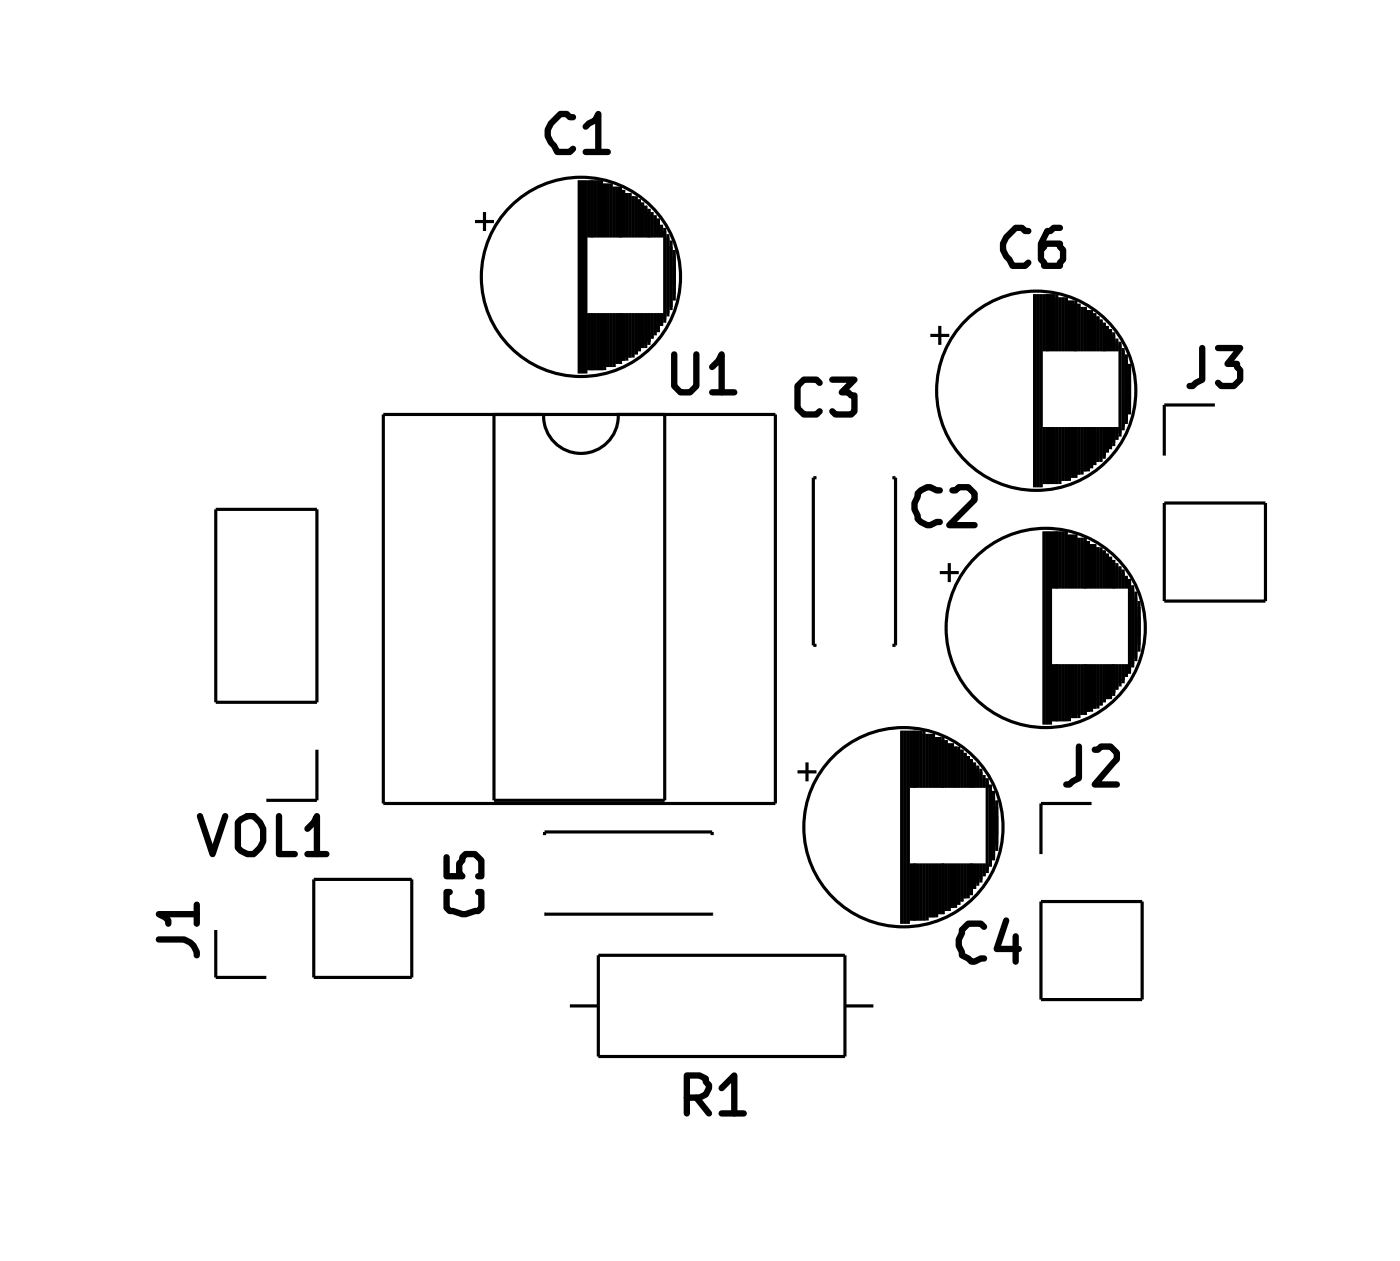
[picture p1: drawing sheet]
<svg xmlns="http://www.w3.org/2000/svg" width="37mm" height="34mm" viewBox="0 0 37 34" stroke-linecap="round" stroke-linejoin="round" font-family="sans-serif">
<g fill="none" stroke="#000" stroke-width=".08">
<path d="M5.8 13.6h2.7v5.2h-2.7zM10.3 11.1h10.5v10.4h-10.5zM12.7 5.9h.5M13 5.7v.5M13.2 11.1v10.3h4.6v-10.3M14.6 11.1a1 1 0 0 0 1 1 1 1 0 0 0 1-1M15.5 4.8v5.2M15.6 4.8v5.2M15.7 4.8v5.2M15.8 4.8v1.6M15.8 8.4v1.5M15.9 4.8v1.6"/>
<path d="M15.9 8.4v1.5M16 4.8v1.6M16 8.4v1.5M16.1 4.8v1.6M16.1 8.4v1.5M16.2 4.9v1.5M16.2 8.4v1.5M16.3 4.9v1.5M16.3 8.4v1.4M16.4 4.9v1.5M16.4 8.4v1.4M16.4 5v1.4"/>
<path d="M16.5 5v1.4M16.5 8.4v1.3M16.6 5v1.4M16.6 8.4v1.3M16.7 5.1v1.3M16.7 8.4v1.3M16.8 5.2v1.2M16.8 8.4v1.3M16.9 5.2v1.2M16.9 8.4v1.2M17 5.3v1.1M17 8.4v1.2"/>
<path d="M17 8.4v1.1M17.1 5.3v1.1M17.1 8.4v1M17.2 5.4v1M17.2 8.4v.9M17.3 5.5v.9M17.3 8.4v.9M17.4 5.6v.8M17.4 8.4v.8M17.5 5.7v.7M17.5 8.4v.7M17.5 5.8v.6"/>
<path d="M17.5 8.4v.6M17.6 5.8v.6M17.6 8.4v.5M17.7 6v.4M17.7 8.4v.3M17.8 6.1v2.5M17.9 6.3v2.2M18 6.4v1.9M18.1 6.7v1.3M21.9 12.8h-.1v4.5h.1M23.9 12.8h.1v4.5h-.1M24.2 19.6v5.1"/>
<path d="M24.3 19.6v5.1M24.4 19.6v1.5M24.5 19.6v1.5M24.6 19.6v1.5M24.7 19.6v1.5M24.8 19.6v1.5M24.9 9h.5M24.9 19.6v1.5M25 19.6v1.5M25.1 19.7v1.4M25.2 15.3h.5M25.2 8.7v.5"/>
<path d="M25.2 19.7v1.4M25.3 19.7v1.4M25.3 19.8v1.3M25.4 15.1v.5M25.4 19.9v1.2M25.5 19.9v1.2M25.6 20v1.1M25.7 20v1.1M27.7 7.9v5.1M27.8 7.9v5.1M27.9 7.9v5.1M28 7.9v1.5"/>
<path d="M28 11.4v1.6M28 14.2v5.2M28.1 7.9v1.5M28.1 11.4v1.6M28.1 14.2v5.2M28.2 7.9v1.5M28.2 11.4v1.6M28.2 14.2v1.6M28.2 17.8v1.5M28.3 7.9v1.5M28.3 11.4v1.6M28.3 14.2v1.6"/>
<path d="M28.3 17.8v1.5M28.4 8v1.4M28.4 11.4v1.6M28.4 14.2v1.6M28.4 17.8v1.5M28.5 8v1.4M28.5 11.4v1.5M28.5 14.2v1.6M28.5 17.8v1.5M28.6 8v1.4M28.6 11.4v1.5M28.6 14.2v1.6"/>
<path d="M28.6 17.8v1.5M28.6 14.3v1.5M28.7 8v1.4M28.7 11.4v1.4M28.7 14.3v1.5M28.7 17.8v1.4M28.8 8v1.4M28.8 11.4v1.4M28.8 14.3v1.5M28.8 17.8v1.4M28.9 8.1v1.3M28.9 11.4v1.3"/>
<path d="M28.9 14.4v1.4M28.9 17.8v1.4M29 8.2v1.2M29 11.4v1.3M29 14.4v1.4M29 17.8v1.3M29.1 8.2v1.2M29.1 11.4v1.2M29.1 14.4v1.4M29.1 17.8v1.3M29.1 8.3v1.1M29.1 14.5v1.3"/>
<path d="M29.2 8.3v1.1M29.2 11.4v1.1M29.2 14.6v1.2M29.2 17.8v1.3M29.3 8.4v1M29.3 11.4v1M29.3 14.6v1.2M29.3 17.8v1.2M29.4 8.5v.9M29.4 11.4v1M29.4 14.7v1.1M29.4 17.8v1.2"/>
<path d="M29.5 8.6v.8M29.5 11.4v1M29.5 14.7v1.1M29.5 17.8v1.1M29.6 8.6v.8M29.6 11.4v.9M29.6 14.7v1.1M29.6 17.8v1M29.7 8.7v.7M29.7 11.4v.7M29.7 14.8v1M29.7 17.8v.9"/>
<path d="M29.7 8.8v.6M29.7 11.4v.6M29.7 14.9v.9M29.8 8.9v.5M29.8 11.4v.5M29.8 15v.8M29.8 17.8v.8M29.9 9.1v.3M29.9 11.4v.4M29.9 15.1v.7M29.9 17.8v.7M30 9.1v2.6"/>
<path d="M30 15.2v.6M30 17.8v.6M30.1 9.3v2.2M30.1 15.2v.6M30.1 17.8v.5M30.2 9.5v1.8M30.2 15.4v.4M30.2 17.8v.3M30.2 9.7v1.4M30.2 15.5v2.5M30.3 15.7v2.2M30.4 15.8v1.9"/>
<path d="M30.5 16.1v1.3M31.2 13.5h2.7v2.6h-2.7zM32.5 10.8h-1.3v1.4M5.8 24.9v1.3h1.3M8.4 23.5h2.6v2.7h-2.6zM8.5 20.1v1.3h-1.4M14.6 24.5h.1M14.6 22.4v-.1h4.5v.1M14.6 24.5h4.5M15.3 26.9h.7M16 25.6h6.6v2.7h-6.6zM19.1 24.5h.1"/>
<path d="M21.4 20.7h.5M21.6 20.4v.5M22.6 26.9h.8M24.4 23.1v1.5M24.5 23.1v1.5M24.6 23.1v1.5M24.7 23.1v1.5M24.8 23.1v1.5M24.9 23.1v1.5M25 23.1v1.5M25.1 23.1v1.5M25.2 23.1v1.4"/>
<path d="M25.3 23.1v1.4M25.3 23.1v1.3M25.4 23.1v1.3M25.5 23.1v1.2M25.6 23.1v1.2M25.7 23.1v1.1M25.8 20.1v1M25.8 23.1v1M25.8 20.2v.9M25.8 23.1v.9M25.9 20.2v.9M25.9 23.1v.9"/>
<path d="M26 20.3v.8M26 23.1v.9M26.1 20.4v.7M26.1 23.1v.7M26.2 20.5v.6M26.2 23.1v.6M26.3 20.6v.5M26.3 23.1v.5M26.4 20.7v.4M26.4 23.1v.4M26.4 20.8v2.6M26.5 21v2.2"/>
<path d="M26.6 21.2v1.8M26.7 21.4v1.4M27.9 24.1h2.7v2.7h-2.7zM29.2 21.5h-1.3v1.4"/>
<circle cx="15.6" cy="7.4" r="2.67"/>
<circle cx="27.7" cy="10.5" r="2.67"/>
<circle cx="28" cy="16.8" r="2.67"/>
<circle cx="24.2" cy="22.1" r="2.67"/>
</g>
<g fill="none" stroke="#000" stroke-width=".17">
<path d="M15.3 3.1h-.3l-.2 .2a.4 .4 0 0 0 0 .6l.1 .2h.4v-.1M15.7 3.4l.3-.3v1M15.7 4.1h.6M18.1 9.5v.8l.1 .2h.3l.1-.2v-.8M19.1 9.8l.2-.3v1M19.1 10.5h.6M21.9 10.2h-.4l-.1 .1v.6l.1 .2h.4v-.1M22.3 10.2h.6l-.4 .3 .4 .1v.4l-.1 .1h-.4l-.1-.1M25.2 13.1a.49 .49 0 0 0-.7 .2 .49 .49 0 0 0 .1 .6 .4 .4 0 0 0 .6 .1M25.5 13.1l.4-.1 .2 .2v.2l-.7 .7h.7M27.5 6.2l-.3-.1-.3 .3a.4 .4 0 0 0 .1 .5l.1 .2h.4v-.1M28.4 6.1l-.4 .1a.74 .74 0 0 0 0 .9h.4l.1-.4-.1-.2h-.4l-.1 .2"/>
<path d="M28.9 20v.8l-.3 .2M32.2 9.3v.9l-.3 .1M32.6 9.3h.6l-.3 .4h.2l.1 .5-.2 .1h-.3l-.1-.1M4.3 25.1h.6a.44 .44 0 0 1 .4 .5M5.3 24.5h-1l.2 .2M5.3 24.2v.5M5.4 21.8l.3 1.1 .3-1.1M6.5 21.9l.3-.1a.6 .6 0 0 1 0 1.1h-.2l-.2-.2v-.7zM7.5 21.8v1.1h.4M8.2 22.2l.3-.4v1.1M8.2 22.9h.5M12 22.9v.6h.4l-.1-.1 .1-.5h.1h.2l.2 .1v.5h-.1"/>
<path d="M12 23.9v.4l.4 .2 .5-.2v-.4h-.1M18.4 29.4l.5-.1 .1-.2-.1-.2-.5-.1v1M18.6 29.4l.4 .4M19.3 29.1l.4-.3v1M19.3 29.8h.6M26.4 24.8l-.1-.1h-.4a.55 .55 0 0 0-.2 .6 .55 .55 0 0 0 .4 .4h.3M26.9 24.6l-.2 .8h.6M27.2 25.1v.6M29.3 20.1l.4-.1 .2 .2v.1l-.6 .7h.6"/>
</g>
</svg>
